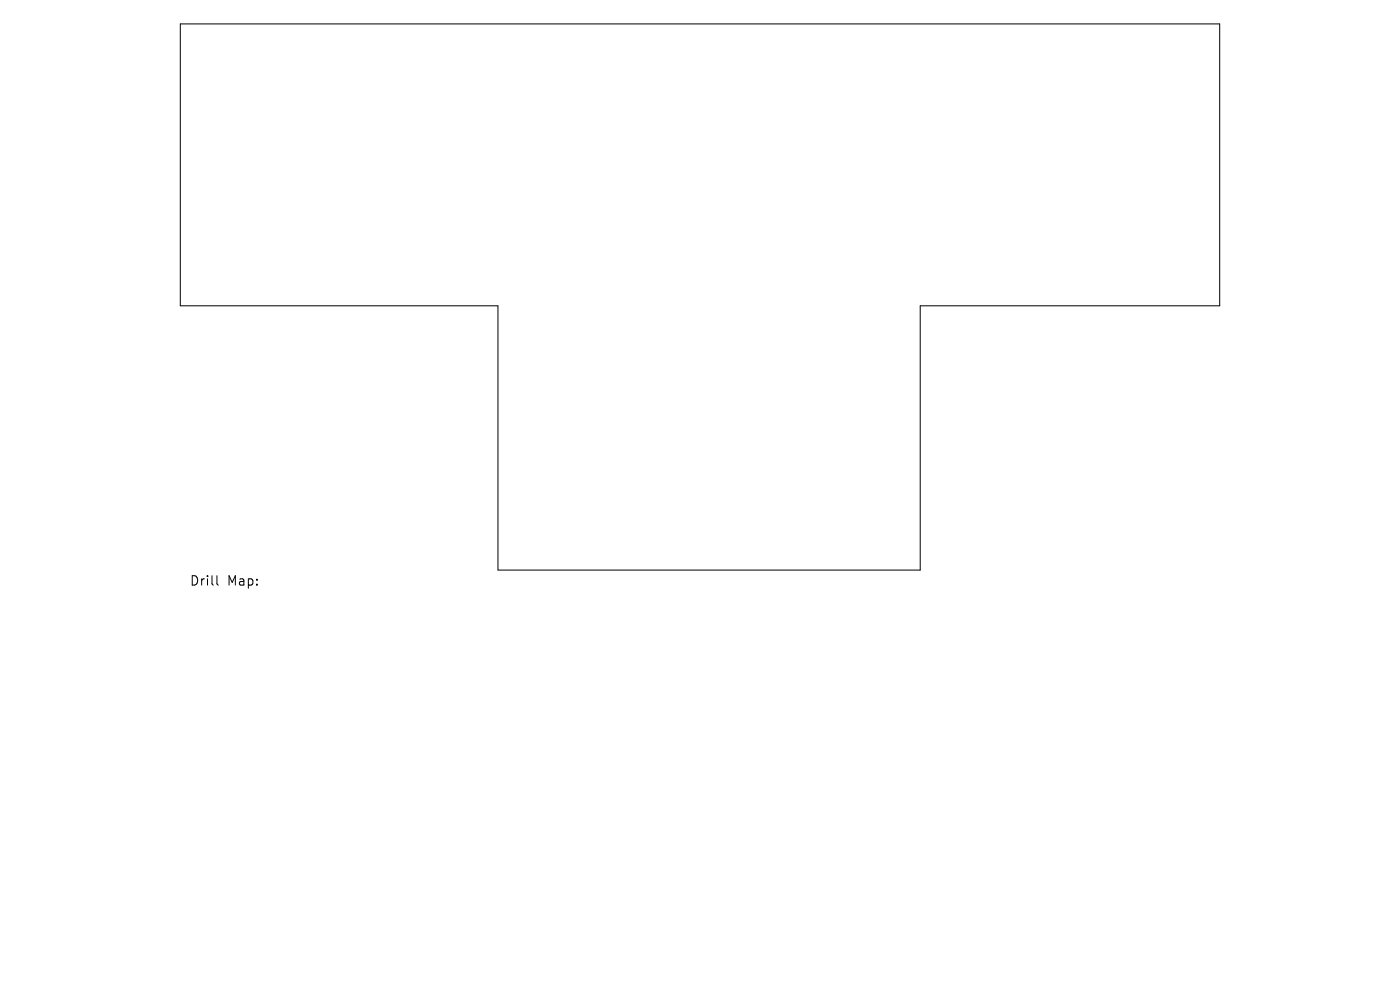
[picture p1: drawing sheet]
<svg xmlns="http://www.w3.org/2000/svg" width="297mm" height="210mm" viewBox="0 0 297 210" stroke-linecap="round" stroke-linejoin="round" font-family="sans-serif">
<defs><g id="words">
<g font-size="2.8">
<text x="40.2" y="124.5">Drill</text>
<text x="48.2" y="124.5">Map:</text>
</g>
</g></defs>
<path d="M38.2 5.1h220.6v59.8h-63.6v56h-89.6v-56h-67.4zM46 122.1v1.7l.3 .3" fill="none" stroke="#000" stroke-width=".21"/>
<use href="#words"/>
</svg>
